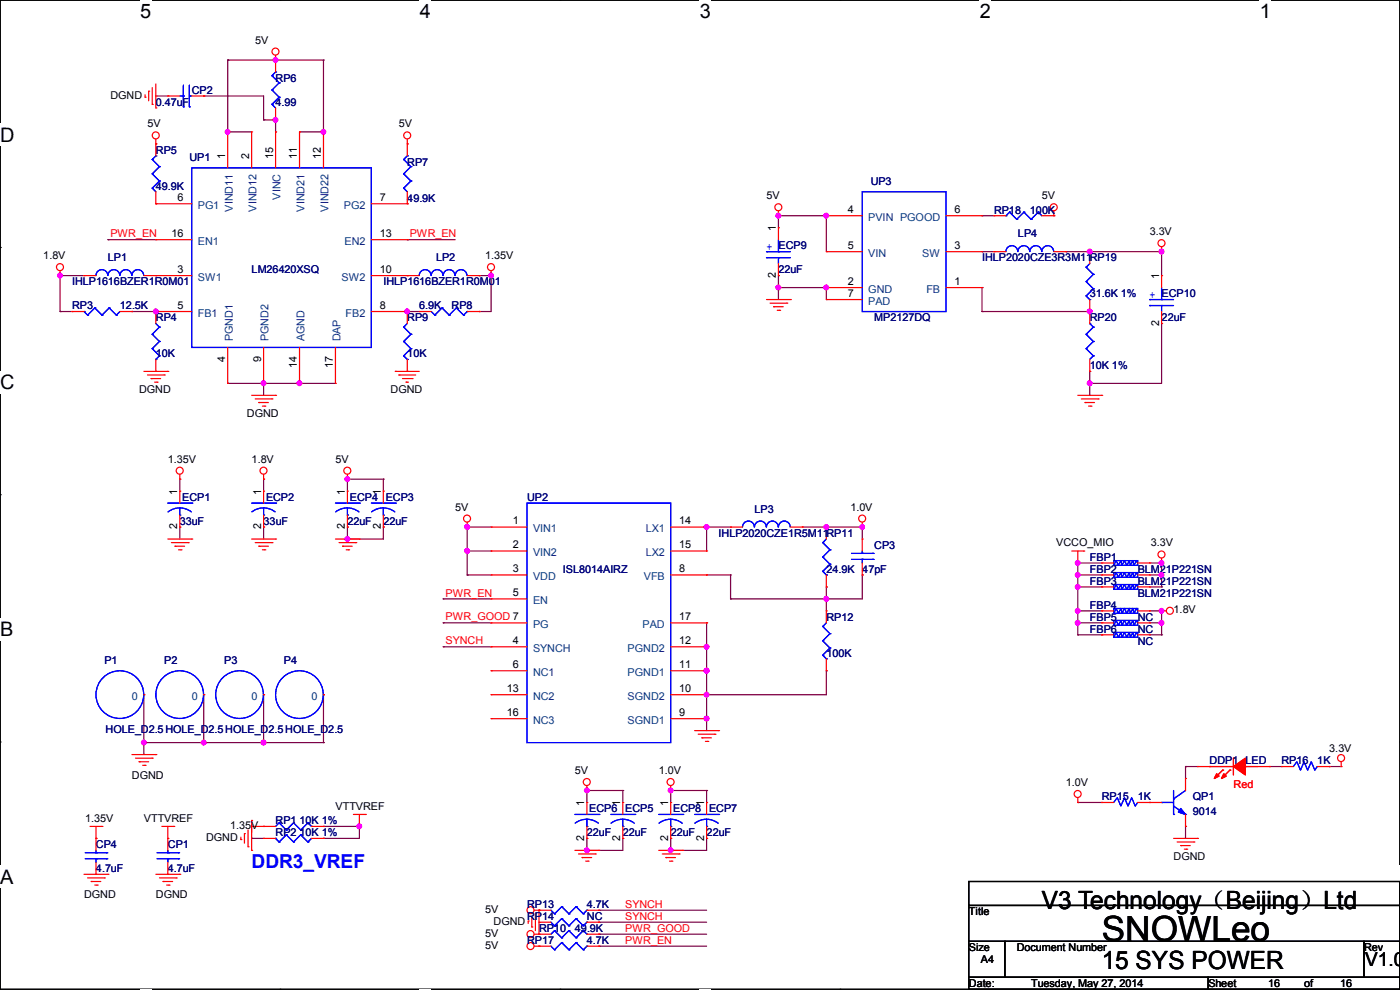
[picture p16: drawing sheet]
<svg xmlns="http://www.w3.org/2000/svg" width="297mm" height="210mm" viewBox="0 0 297 210" stroke-linecap="round" stroke-linejoin="round" font-family="sans-serif">
<defs><g id="words">
<text font-size="7.4" x="233.7" y="199.7">SNOWLeo</text>
<g font-size="5.3">
<text x="221" y="192.8">V3 Technology（Beijing）Ltd</text>
<text x="233.7" y="205.5">15 SYS POWER</text>
</g>
<g font-size="4.2">
<text x="29.7" y="3.9">5</text>
<text x="89.1" y="3.9">4</text>
<text x="148.5" y="3.9">3</text>
<text x="207.9" y="3.9">2</text>
<text x="267.3" y="3.9">1</text>
<text x="0" y="30.1">D</text>
<text x="0" y="82.5">C</text>
<text x="0" y="135">B</text>
<text x="0" y="187.4">A</text>
<text x="297" y="187.4">A</text>
</g>
<text font-size="4.1" fill="#00f" x="53.4" y="184.1">DDR3_VREF</text>
<text font-size="4.1" x="289.6" y="204.9">V1.0</text>
<g font-size="2.3">
<text x="54.1" y="9.2">5V</text>
<text x="23.4" y="20.9">DGND</text>
<text x="31.3" y="27">5V</text>
<text x="84.6" y="27">5V</text>
<text x="47.8" y="33.8" transform="rotate(-90 47.8 33.8)">1</text>
<text x="52.8" y="33.8" transform="rotate(-90 52.8 33.8)">2</text>
<text x="57.9" y="33.8" transform="rotate(-90 57.9 33.8)">15</text>
<text x="63" y="33.8" transform="rotate(-90 63 33.8)">11</text>
<text x="68.1" y="33.8" transform="rotate(-90 68.1 33.8)">12</text>
<text x="37.6" y="42.7">6</text>
<text x="80.6" y="42.7">7</text>
<text x="162.6" y="42.2">5V</text>
<text x="179.9" y="45.2">4</text>
<text x="202.5" y="45.2">6</text>
<text x="221" y="42.2">5V</text>
<text x="36.4" y="50.3">16</text>
<text x="80.6" y="50.3">13</text>
<text x="164.6" y="49.1" transform="rotate(-90 164.6 49.1)">1</text>
<text x="179.9" y="52.8">5</text>
<text x="202.5" y="52.8">3</text>
<text x="243.9" y="49.9">3.3V</text>
<text x="9.2" y="54.9">1.8V</text>
<text x="37.6" y="57.9">3</text>
<text x="80.6" y="57.9">10</text>
<text x="102.9" y="54.9">1.35V</text>
<text x="164.6" y="59" transform="rotate(-90 164.6 59)">2</text>
<text x="245.9" y="59.2" transform="rotate(-90 245.9 59.2)">1</text>
<text x="37.6" y="65.5">5</text>
<text x="80.6" y="65.5">8</text>
<text x="179.9" y="60.5">2</text>
<text x="179.9" y="63">7</text>
<text x="202.5" y="60.5">1</text>
<text x="245.9" y="69.1" transform="rotate(-90 245.9 69.1)">2</text>
<text x="47.8" y="76.8" transform="rotate(-90 47.8 76.8)">4</text>
<text x="55.4" y="76.8" transform="rotate(-90 55.4 76.8)">9</text>
<text x="29.5" y="83.4">DGND</text>
<text x="63" y="78" transform="rotate(-90 63 78)">14</text>
<text x="70.6" y="78" transform="rotate(-90 70.6 78)">17</text>
<text x="82.9" y="83.4">DGND</text>
<text x="52.4" y="88.5">DGND</text>
<text x="35.6" y="98.1">1.35V</text>
<text x="53.4" y="98.1">1.8V</text>
<text x="71.2" y="98.1">5V</text>
<text x="37.6" y="104.9" transform="rotate(-90 37.6 104.9)">1</text>
<text x="55.4" y="104.9" transform="rotate(-90 55.4 104.9)">1</text>
<text x="73.2" y="104.9" transform="rotate(-90 73.2 104.9)">1</text>
<text x="80.8" y="104.9" transform="rotate(-90 80.8 104.9)">1</text>
<text x="37.6" y="112.3" transform="rotate(-90 37.6 112.3)">2</text>
<text x="55.4" y="112.3" transform="rotate(-90 55.4 112.3)">2</text>
<text x="73.2" y="112.3" transform="rotate(-90 73.2 112.3)">2</text>
<text x="80.8" y="112.3" transform="rotate(-90 80.8 112.3)">2</text>
<text x="96.6" y="108.3">5V</text>
<text x="108.8" y="111.3">1</text>
<text x="144.1" y="111.3">14</text>
<text x="180.4" y="108.3">1.0V</text>
<text x="108.8" y="116.3">2</text>
<text x="144.1" y="116.3">15</text>
<text x="224.1" y="115.9">VCCO_MIO</text>
<text x="244.2" y="115.9">3.3V</text>
<text x="108.8" y="121.4">3</text>
<text x="144.1" y="121.4">8</text>
<text x="108.8" y="126.5">5</text>
<text x="144.1" y="131.6">17</text>
<text x="249" y="130.1">1.8V</text>
<text x="108.8" y="136.7">4</text>
<text x="144.1" y="136.7">12</text>
<text x="108.8" y="141.7">6</text>
<text x="144.1" y="141.7">11</text>
<text x="107.5" y="146.8">13</text>
<text x="144.1" y="146.8">10</text>
<text x="107.5" y="151.9">16</text>
<text x="144.1" y="151.9">9</text>
<text x="282" y="159.6">3.3V</text>
<text x="28" y="165.2">DGND</text>
<text x="122" y="164.2">5V</text>
<text x="139.8" y="164.2">1.0V</text>
<text x="226.1" y="166.7">1.0V</text>
<text x="71.2" y="171.8">VTTVREF</text>
<text x="124" y="171" transform="rotate(-90 124 171)">1</text>
<text x="131.6" y="171" transform="rotate(-90 131.6 171)">1</text>
<text x="141.7" y="171" transform="rotate(-90 141.7 171)">1</text>
<text x="149.4" y="171" transform="rotate(-90 149.4 171)">1</text>
<text x="18.1" y="174.3">1.35V</text>
<text x="30.5" y="174.3">VTTVREF</text>
<text x="43.7" y="178.4">DGND</text>
<text x="48.8" y="175.9">1.35V</text>
<text x="124" y="178.4" transform="rotate(-90 124 178.4)">2</text>
<text x="131.6" y="178.4" transform="rotate(-90 131.6 178.4)">2</text>
<text x="141.7" y="178.4" transform="rotate(-90 141.7 178.4)">2</text>
<text x="149.4" y="178.4" transform="rotate(-90 149.4 178.4)">2</text>
<text x="249" y="182.5">DGND</text>
<text x="17.8" y="190.6">DGND</text>
<text x="33.1" y="190.6">DGND</text>
<text x="102.9" y="193.6">5V</text>
<text x="104.7" y="196.2">DGND</text>
<text x="205.5" y="194.1">Title</text>
<text x="102.9" y="201.3">5V</text>
<text x="102.9" y="198.7">5V</text>
<text x="205.5" y="201.8">Size</text>
<text x="215.7" y="201.8">Document Number</text>
<text x="289.4" y="201.8">Rev</text>
<text x="205.5" y="209.4">Date:</text>
<text x="208.1" y="204.3">A4</text>
<text x="218.7" y="209.4">Tuesday, May 27, 2014</text>
<text x="256.3" y="209.4">Sheet</text>
<text x="269" y="209.4">16</text>
<text x="276.7" y="209.4">of</text>
<text x="284.3" y="209.4">16</text>
</g>
<g font-size="2.3" fill="#000080">
<text x="58.5" y="17.4">RP6</text>
<text x="33.1" y="22.4">0.47uF</text>
<text x="40.7" y="19.9">CP2</text>
<text x="58.5" y="22.4">4.99</text>
<text x="33.1" y="32.6">RP5</text>
<text x="40.2" y="34.1">UP1</text>
<text x="86.4" y="35.1">RP7</text>
<text x="33.1" y="40.2">49.9K</text>
<text x="184.7" y="39.2">UP3</text>
<text x="86.4" y="42.8">49.9K</text>
<text x="210.9" y="45.3">RP18</text>
<text x="218.5" y="45.3">100K</text>
<text x="165.2" y="52.9">ECP9</text>
<text x="216" y="50.4">LP4</text>
<text x="22.9" y="55.5">LP1</text>
<text x="53.4" y="58">LM26420XSQ</text>
<text x="92.5" y="55.5">LP2</text>
<text x="165.2" y="58">22uF</text>
<text x="208.3" y="55.5">IHLP2020CZE3R3M11</text>
<text x="231.2" y="55.5">RP19</text>
<text x="15.3" y="60.5">IHLP1616BZER1R0M01</text>
<text x="15.3" y="65.6">RP3</text>
<text x="25.4" y="65.6">12.5K</text>
<text x="81.3" y="60.5">IHLP1616BZER1R0M01</text>
<text x="88.9" y="65.6">6.9K</text>
<text x="95.8" y="65.6">RP8</text>
<text x="231.2" y="63.1">31.6K 1%</text>
<text x="246.4" y="63.1">ECP10</text>
<text x="33.1" y="68.2">RP4</text>
<text x="86.4" y="68.2">RP9</text>
<text x="185.5" y="68.2">MP2127DQ</text>
<text x="231.2" y="68.2">RP20</text>
<text x="246.4" y="68.2">22uF</text>
<text x="33.1" y="75.8">10K</text>
<text x="86.4" y="75.8">10K</text>
<text x="231.2" y="78.3">10K 1%</text>
<text x="38.7" y="106.3">ECP1</text>
<text x="56.4" y="106.3">ECP2</text>
<text x="74.2" y="106.3">ECP4</text>
<text x="81.8" y="106.3">ECP3</text>
<text x="111.8" y="106.3">UP2</text>
<text x="38.1" y="111.3">33uF</text>
<text x="55.9" y="111.3">33uF</text>
<text x="73.7" y="111.3">22uF</text>
<text x="81.3" y="111.3">22uF</text>
<text x="152.5" y="113.9">IHLP2020CZE1R5M11</text>
<text x="160.1" y="108.8">LP3</text>
<text x="175.3" y="113.9">RP11</text>
<text x="185.5" y="116.4">CP3</text>
<text x="231.2" y="119">FBP1</text>
<text x="119.4" y="121.5">ISL8014AIRZ</text>
<text x="175.3" y="121.5">24.9K</text>
<text x="182.9" y="121.5">47pF</text>
<text x="231.2" y="124">FBP3</text>
<text x="231.2" y="121.5">FBP2</text>
<text x="241.4" y="121.5">BLM21P221SN</text>
<text x="241.4" y="124">BLM21P221SN</text>
<text x="175.3" y="131.7">RP12</text>
<text x="231.2" y="131.7">FBP5</text>
<text x="231.2" y="129.1">FBP4</text>
<text x="241.4" y="126.6">BLM21P221SN</text>
<text x="241.4" y="131.7">NC</text>
<text x="231.2" y="134.2">FBP6</text>
<text x="241.4" y="134.2">NC</text>
<text x="241.4" y="136.7">NC</text>
<text x="22.1" y="140.8">P1</text>
<text x="34.8" y="140.8">P2</text>
<text x="47.5" y="140.8">P3</text>
<text x="60.2" y="140.8">P4</text>
<text x="175.3" y="139.3">100K</text>
<text x="22.4" y="155.5">HOLE_D2.5HOLE_D2.5HOLE_D2.5HOLE_D2.5</text>
<text x="256.6" y="162.1">DDP1</text>
<text x="264.2" y="162.1">LED</text>
<text x="271.8" y="162.1">RP16</text>
<text x="279.5" y="162.1">1K</text>
<text x="125" y="172.3">ECP6</text>
<text x="132.6" y="172.3">ECP5</text>
<text x="142.8" y="172.3">ECP8</text>
<text x="150.4" y="172.3">ECP7</text>
<text x="233.7" y="169.8">RP15</text>
<text x="241.4" y="169.8">1K</text>
<text x="253" y="169.8">QP1</text>
<text x="253" y="172.8">9014</text>
<text x="20.4" y="179.9">CP4</text>
<text x="35.6" y="179.9">CP1</text>
<text x="58.5" y="174.8">RP1</text>
<text x="58.5" y="177.4">RP2</text>
<text x="63.5" y="174.8">10K 1%</text>
<text x="63.5" y="177.4">10K 1%</text>
<text x="124.5" y="177.4">22uF</text>
<text x="132.1" y="177.4">22uF</text>
<text x="142.3" y="177.4">22uF</text>
<text x="149.9" y="177.4">22uF</text>
<text x="20.4" y="185">4.7uF</text>
<text x="35.6" y="185">4.7uF</text>
<text x="111.8" y="192.6">RP13</text>
<text x="111.8" y="195.2">RP14</text>
<text x="114.4" y="197.7">RP10</text>
<text x="122" y="197.7">49.9K</text>
<text x="124.5" y="192.6">4.7K</text>
<text x="124.5" y="195.2">NC</text>
<text x="111.8" y="200.2">RP17</text>
<text x="124.5" y="200.2">4.7K</text>
</g>
<g font-size="2.3" fill="#004080">
<text x="42" y="44.3">PG1</text>
<text x="49.4" y="44.9" transform="rotate(-90 49.4 44.9)">VIND11</text>
<text x="54.4" y="44.9" transform="rotate(-90 54.4 44.9)">VIND12</text>
<text x="59.5" y="42.3" transform="rotate(-90 59.5 42.3)">VINC</text>
<text x="64.6" y="44.9" transform="rotate(-90 64.6 44.9)">VIND21</text>
<text x="69.7" y="44.9" transform="rotate(-90 69.7 44.9)">VIND22</text>
<text x="72.9" y="44.3">PG2</text>
<text x="184.2" y="46.8">PVIN PGOOD</text>
<text x="42" y="51.9">EN1</text>
<text x="73.1" y="51.9">EN2</text>
<text x="42" y="59.5">SW1</text>
<text x="72.4" y="59.5">SW2</text>
<text x="184.2" y="54.4">VIN</text>
<text x="195.6" y="54.4">SW</text>
<text x="184.2" y="62.1">GND</text>
<text x="184.2" y="64.6">PAD</text>
<text x="196.5" y="62.1">FB</text>
<text x="42" y="67.1">FB1</text>
<text x="73.3" y="67.1">FB2</text>
<text x="49.4" y="72.4" transform="rotate(-90 49.4 72.4)">PGND1</text>
<text x="57" y="72.4" transform="rotate(-90 57 72.4)">PGND2</text>
<text x="64.6" y="72.4" transform="rotate(-90 64.6 72.4)">AGND</text>
<text x="72.2" y="72.4" transform="rotate(-90 72.2 72.4)">DAP</text>
<text x="113.1" y="112.9">VIN1</text>
<text x="137" y="112.9">LX1</text>
<text x="113.1" y="117.9">VIN2</text>
<text x="137" y="117.9">LX2</text>
<text x="113.1" y="123">VDD</text>
<text x="136.6" y="123">VFB</text>
<text x="113.1" y="128.1">EN</text>
<text x="113.1" y="133.2">PG</text>
<text x="136.3" y="133.2">PAD</text>
<text x="113.1" y="138.3">SYNCH</text>
<text x="113.1" y="143.3">NC1</text>
<text x="133.1" y="143.3">PGND1</text>
<text x="133.1" y="138.3">PGND2</text>
<text x="28" y="148.4">0</text>
<text x="40.7" y="148.4">0</text>
<text x="53.4" y="148.4">0</text>
<text x="66.1" y="148.4">0</text>
<text x="113.1" y="148.4">NC2</text>
<text x="133.1" y="148.4">SGND2</text>
<text x="113.1" y="153.5">NC3</text>
<text x="133.1" y="153.5">SGND1</text>
</g>
<g font-size="2.3" fill="#f00">
<text x="23.4" y="50.3">PWR_EN</text>
<text x="86.9" y="50.3">PWR_EN</text>
<text x="94.5" y="126.5">PWR_EN</text>
<text x="94.5" y="131.6">PWR_GOOD 7</text>
<text x="94.5" y="136.7">SYNCH</text>
<text x="261.7" y="167.2">Red</text>
<text x="132.6" y="192.6">SYNCH</text>
<text x="132.6" y="197.7">PWR_GOOD</text>
<text x="132.6" y="195.1">SYNCH</text>
<text x="132.6" y="200.2">PWR_EN</text>
</g>
<g font-size="2.3" fill="#00f">
<text x="162.6" y="53">+</text>
<text x="243.9" y="63.1">+</text>
</g>
</g></defs>
<path d="M0 0h297v209.8h-297z" fill="none" stroke="#000" stroke-width=".25"/>
<g fill="#fff">
<path d="M29.7 0h2.4v4.8h-2.4z"/>
<path d="M29.7 209.8h2.4v.2h-2.4z"/>
</g>
<path d="M59.4 0h.1M59.4 209.8h.1" fill="none" stroke="#000" stroke-width=".25"/>
<g fill="#fff">
<path d="M89.1 0h2.3v4.8h-2.3z"/>
<path d="M89.1 209.8h2.3v.2h-2.3z"/>
</g>
<path d="M118.8 0h.1M118.8 209.8h.1" fill="none" stroke="#000" stroke-width=".25"/>
<g fill="#fff">
<path d="M148.5 0h2.3v4.8h-2.3z"/>
<path d="M148.5 209.8h2.3v.2h-2.3z"/>
</g>
<path d="M178.2 0h.1M178.2 209.8h.1" fill="none" stroke="#000" stroke-width=".25"/>
<g fill="#fff">
<path d="M207.9 0h2.3v4.8h-2.3z"/>
<path d="M207.9 209.8h2.3v.2h-2.3z"/>
</g>
<path d="M237.6 0h.1M237.6 209.8h.1" fill="none" stroke="#000" stroke-width=".25"/>
<g fill="#fff">
<path d="M267.3 0h2.3v4.8h-2.3z"/>
<path d="M267.3 209.8h2.3v.2h-2.3z"/>
<path d="M0 26.2h3.1v4.8h-3.1z"/>
<path d="M0 78.7h3.1v4.7h-3.1z"/>
</g>
<path d="M0 52.5h.1M297 52.5h.1" fill="none" stroke="#000" stroke-width=".25"/>
<path d="M0 131.1h2.9v4.8h-2.9z" fill="#fff"/>
<path d="M0 104.9h.1M297 104.9h.1" fill="none" stroke="#000" stroke-width=".25"/>
<g fill="#fff">
<path d="M0 183.6h2.9v4.7h-2.9z"/>
<path d="M296.9 183.6h.1v4.7h-.1z"/>
</g>
<path d="M0 157.4h.1M297 157.4h.1M205.5 187h91.5v5.1h-91.5zM205.5 192.1h91.5v7.6h-91.5zM205.5 199.7h7.6v7.6h-7.6zM213.1 199.7h76.2v7.6h-76.2zM289.3 199.7h7.7v7.6h-7.7zM205.5 207.3h50.8v2.5h-50.8zM256.3 207.3h40.7v2.5h-40.7z" fill="none" stroke="#000" stroke-width=".25"/>
<g fill="none" stroke="#800040" stroke-width=".25">
<path d="M48.3 12.7h.1M48.3 12.7v15.3M48.3 12.7h20.3M58.5 12.7h.1M68.6 12.7h.1M68.6 12.7v15.3h-5.1M33.1 20.4h.1M33.1 20.4h2.5M43.2 20.4h.1M43.2 20.4h12.7v5M48.3 28h.1M48.3 28h5.1"/>
<path d="M55.9 25.4h.1M55.9 25.4h2.6M58.5 28h.1M58.5 25.4h.1M58.5 25.4v2.6M63.5 28h.1M12.7 58.5h.1M12.7 58.5v7.6M12.7 58.5h5.1M22.9 50.8h.1M22.9 50.8h10.2M86.4 50.8h.1"/>
<path d="M86.4 50.8h10.2M101.6 58.5h.1M101.6 58.5h2.6M104.2 58.5h.1M104.2 58.5v7.6h-2.6M165.1 58.5h.1M165.1 45.8h.1M165.1 45.8v2.5M165.1 58.5v5M165.1 45.8h10.2M175.3 45.8h.1M175.3 45.8v7.6"/>
<path d="M208.3 53.4h.1M208.3 45.8h.1M208.3 53.4h2.6M208.3 45.8h2.6M226.1 53.4h.1M226.1 53.4h20.3M246.4 53.4h.1M246.4 53.4v5.1M12.7 66.1h.1M12.7 66.1h2.6M28 66.1h.1M28 66.1h5.1"/>
<path d="M86.4 66.1h.1M86.4 66.1h2.5M101.6 66.1h.1M165.1 61h.1M165.1 61h10.2M175.3 61h.1M175.3 61v2.5M208.3 66.1h.1M208.3 61h.1M208.3 66.1h22.9M208.3 61v5.1M231.2 78.8h.1"/>
<path d="M231.2 78.8v5.1M246.4 68.6h.1M246.4 68.6v12.7h-15.2M48.3 81.3h.1M48.3 81.3h22.9M55.9 81.3h.1M55.9 81.3v2.6M63.5 81.3h.1M231.2 81.3h.1M38.1 111.8h.1M38.1 101.6h.1M38.1 101.6v2.6"/>
<path d="M38.1 111.8v2.5M55.9 111.8h.1M55.9 101.6h.1M55.9 101.6v2.6M55.9 111.8v2.5M73.7 111.8h.1M73.7 101.6h.1M73.7 114.3h.1M73.7 101.6v2.6M73.7 111.8v2.5M73.7 101.6h7.6M81.3 101.6h.1"/>
<path d="M81.3 111.8h.1M81.3 101.6v2.6M81.3 111.8v2.5h-7.6M99.1 111.8h.1M99.1 116.9h.1M99.1 111.8h5.1M99.1 116.9h5.1M99.1 111.8v10.2M149.9 111.8h.1M149.9 111.8h5.1M149.9 111.8v5.1M170.2 111.8h.1"/>
<path d="M170.2 111.8h12.7M175.3 111.8h.1M182.9 111.8h.1M182.9 111.8v2.5M228.6 119.4h.1M228.6 119.4v15.3M228.6 119.4h5.1M243.9 119.4h2.5M246.4 119.4h.1M246.4 119.4v5.1M94 127h.1M94 132.1h.1"/>
<path d="M94 137.2h.1M94 127h10.2M94 132.1h10.2M94 137.2h10.2M99.1 122h.1M99.1 122h5.1M149.9 137.2h.1M149.9 132.1h.1M149.9 122h.1M149.9 122h5.1M149.9 132.1v22.9M155 122h.1"/>
<path d="M155 127h.1M155 122v5M175.3 127h.1M175.3 124.5h.1M175.3 124.5v5.1M182.9 122h.1M182.9 122v5h-27.9M228.6 122h.1M228.6 132.1h.1M228.6 134.7h.1M228.6 129.6h.1M228.6 124.5h.1"/>
<path d="M228.6 122h5.1M228.6 132.1h5.1M228.6 124.5h5.1M228.6 134.7h5.1M228.6 129.6h5.1M233.7 134.7h.1M243.9 122h2.5M243.9 132.1h2.5M243.9 124.5h2.5M243.9 134.7h2.5M243.9 129.6h2.5M246.4 122h.1"/>
<path d="M246.4 124.5h.1M246.4 132.1h.1M246.4 129.6h.1M246.4 134.7h.1M246.4 129.6v5.1M30.5 157.5h.1M30.5 147.4v12.7M30.5 157.5h38.1M43.2 157.5h.1M43.2 147.4v10.1M55.9 157.5h.1M55.9 147.4v10.1"/>
<path d="M68.6 147.4h.1M68.6 157.5h.1M68.6 147.4v10.1M149.9 142.3h.1M149.9 152.4h.1M149.9 147.4h.1M175.3 142.3h.1M175.3 142.3v5.1h-25.4M53.4 177.8h.1M53.4 177.8h2.5M68.6 175.3h.1M68.6 177.8h.1"/>
<path d="M68.6 175.3h7.6M76.2 175.3h.1M76.2 175.3v2.5h-7.6M124.5 177.8h.1M124.5 167.7h.1M124.5 167.7v2.5M124.5 177.8v2.6M124.5 167.7h7.6M132.1 167.7h.1M132.1 177.8h.1M132.1 167.7v2.5M132.1 177.8v2.6h-7.6"/>
<path d="M142.3 177.8h.1M142.3 167.7h.1M142.3 167.7h7.6M142.3 167.7v2.5M142.3 177.8v2.6M149.9 167.7h.1M149.9 177.8h.1M149.9 177.8v2.6h-7.6M149.9 167.7v2.5M228.6 170.2h.1M228.6 170.2h5.1M251.5 175.3h.1"/>
<path d="M251.5 162.6h.1M251.5 162.6h2.5M251.5 162.6v2.5M251.5 175.3v2.5M269.3 162.6h.1M269.3 162.6h2.5M282 162.6h.1M282 162.6h2.5M124.5 180.4h.1M127 193.1h.1M127 198.2h.1M127 195.6h.1"/>
<path d="M127 193.1h22.9M127 198.2h22.9M127 195.6h22.9M142.3 180.4h.1M127 200.7h.1M127 200.7h22.9"/>
</g>
<g fill="#f0f" stroke="#f0f" stroke-width=".25">
<circle cx="76.2" cy="175.3" r=".49"/>
<circle cx="73.7" cy="101.6" r=".49"/>
<circle cx="73.7" cy="114.3" r=".49"/>
<circle cx="12.7" cy="58.4" r=".49"/>
<circle cx="48.3" cy="28" r=".49"/>
<circle cx="58.4" cy="12.7" r=".49"/>
<circle cx="68.6" cy="28" r=".49"/>
<circle cx="86.4" cy="66.1" r=".49"/>
<circle cx="104.2" cy="58.4" r=".49"/>
<circle cx="63.5" cy="81.3" r=".49"/>
<circle cx="33" cy="66.1" r=".49"/>
<circle cx="55.9" cy="81.3" r=".49"/>
<circle cx="58.4" cy="25.4" r=".49"/>
<circle cx="124.5" cy="167.7" r=".49"/>
<circle cx="124.5" cy="180.4" r=".49"/>
<circle cx="99.1" cy="116.9" r=".49"/>
<circle cx="99.1" cy="111.8" r=".49"/>
<circle cx="149.9" cy="142.3" r=".49"/>
<circle cx="149.9" cy="137.2" r=".49"/>
<circle cx="149.9" cy="152.4" r=".49"/>
<circle cx="142.3" cy="167.7" r=".49"/>
<circle cx="142.3" cy="180.4" r=".49"/>
<circle cx="149.9" cy="111.8" r=".49"/>
<circle cx="175.3" cy="127" r=".49"/>
<circle cx="175.3" cy="111.8" r=".49"/>
<circle cx="182.9" cy="111.8" r=".49"/>
<circle cx="149.9" cy="147.3" r=".49"/>
<circle cx="175.3" cy="61" r=".49"/>
<circle cx="165.1" cy="61" r=".49"/>
<circle cx="231.2" cy="81.3" r=".49"/>
<circle cx="231.2" cy="53.4" r=".49"/>
<circle cx="231.2" cy="66.1" r=".49"/>
<circle cx="165.1" cy="45.7" r=".49"/>
<circle cx="246.4" cy="53.4" r=".49"/>
<circle cx="175.3" cy="45.7" r=".49"/>
<circle cx="246.4" cy="121.9" r=".49"/>
<circle cx="228.6" cy="132.1" r=".49"/>
<circle cx="228.6" cy="129.6" r=".49"/>
<circle cx="228.6" cy="121.9" r=".49"/>
<circle cx="228.6" cy="124.5" r=".49"/>
<circle cx="228.6" cy="119.4" r=".49"/>
<circle cx="246.4" cy="129.6" r=".49"/>
<circle cx="246.4" cy="132.1" r=".49"/>
<circle cx="246.4" cy="119.4" r=".49"/>
<circle cx="30.5" cy="157.5" r=".49"/>
<circle cx="55.9" cy="157.5" r=".49"/>
<circle cx="43.2" cy="157.5" r=".49"/>
</g>
<g fill="none" stroke="#f00" stroke-width=".25">
<path d="M31.5 19.3h.1M31.5 19.3v2.1M32.3 18.6v3.5M33.1 17.8v5.1M58.5 12.7h.1M58.5 11.7v3.6M30.8 20.6h.1M30.8 20.1v.5M32.3 22.1h.1M33.1 22.9h.1M33.1 30.5h.1M33.1 29.5v3.6"/>
<path d="M35.6 20.4h.1M35.6 20.4h2.5M40.7 20.4h2.5M43.2 20.4h.1M48.3 28h.1M48.3 28v7.6M53.4 28h.1M53.4 28v7.6M58.5 28h.1M58.5 25.4h.1M58.5 22.9v2.5M58.5 28v7.6"/>
<path d="M63.5 28h.1M63.5 28v7.6M68.6 28h.1M68.6 28v7.6M86.4 30.5h.1M86.4 29.5v3.6M12.7 58.5h.1M12.7 57.4v1.1M17.8 58.5h.1M17.8 58.5h2.6M30.5 58.5h10.2M33.1 58.5h.1"/>
<path d="M33.1 43.2h.1M33.1 50.8h.1M33.1 40.7v2.5M33.1 43.2h7.6M33.1 50.8h7.6M78.8 58.5h10.1M78.8 43.2h7.6M78.8 50.8h7.6M86.4 58.5h.1M86.4 43.2h.1M86.4 50.8h.1M86.4 40.7v2.5"/>
<path d="M99.1 58.5h2.5M101.6 58.5h.1M104.2 58.5h.1M104.2 57.4v1.1M165.1 45.8h.1M165.1 48.3h.1M165.1 58.5h.1M165.1 44.7v1.1M165.1 48.3v2.5M165.1 55.9v2.6M175.3 45.8h.1M175.3 53.4h.1"/>
<path d="M175.3 45.8h7.6M175.3 53.4h7.6M200.7 45.8h7.6M200.7 53.4h7.6M208.3 53.4h.1M208.3 45.8h.1M210.9 45.8h.1M210.9 53.4h.1M210.9 45.8h2.5M210.9 53.4h2.5M221 45.8h2.6M223.6 45.8h.1"/>
<path d="M223.6 44.7v1.1M223.6 53.4h2.5M226.1 53.4h.1M231.2 53.4h.1M231.2 53.4v2.5M246.4 53.4h.1M246.4 58.5h.1M246.4 52.4v1M246.4 58.5v2.5M15.3 66.1h.1M15.3 66.1h2.5M25.4 66.1h2.6"/>
<path d="M28 66.1h.1M30.5 78.8h5.1M31.3 79.5h3.5M33.1 66.1h.1M33.1 78.8h.1M33.1 66.1v2.5M33.1 76.2v2.6M33.1 66.1h7.6M34.8 79.5h.1M35.6 78.8h.1M48.3 73.7v7.6M55.9 73.7v7.6"/>
<path d="M63.5 73.7v7.6M71.2 73.7v7.6M78.8 66.1h7.6M83.9 78.8h.1M83.9 78.8h5M84.6 79.5h.1M84.6 79.5h3.6M86.4 66.1h.1M86.4 78.8h.1M86.4 66.1v2.5M86.4 76.2v2.6M88.9 66.1h.1"/>
<path d="M88.9 66.1h2.6M99.1 66.1h2.5M101.6 66.1h.1M162.6 63.5h5.1M163.4 64.3h3.5M164.1 65.1h.1M164.1 65.1h2.1M164.9 65.8h.5M165.4 65.8h.1M166.9 64.3h.1M167.7 63.5h.1M175.3 61h.1"/>
<path d="M175.3 63.5h.1M175.3 63.5h7.6M175.3 61h7.6M200.7 61h7.6M208.3 61h.1M231.2 78.8h.1M231.2 66.1h.1M231.2 63.5v5.1M231.2 76.2v2.6M246.4 68.6h.1M246.4 66.1v2.5M32 80.3h.1"/>
<path d="M32 80.3h2.1M32.8 81.1h.5M33.3 81.1h.1M48.3 81.3h.1M53.4 83.9h5.1M54.1 84.6h3.6M54.9 85.4h.1M54.9 85.4h2M55.7 86.1h.5M55.9 81.3h.1M56.2 86.1h.1M57.7 84.6h.1"/>
<path d="M58.5 83.9h.1M63.5 81.3h.1M71.2 81.3h.1M85.4 80.3h2M86.1 81.1h.1M86.1 81.1h.6M87.4 80.3h.1M228.6 83.9h5.1M229.4 84.6h3.6M230.2 85.4h.1M230.2 85.4h2M230.9 86.1h.5"/>
<path d="M231.4 86.1h.1M233 84.6h.1M233.7 83.9h.1M35.6 114.3h5.1M36.4 115.1h3.5M37.1 115.9h.1M37.1 115.9h2.1M37.9 116.6h.5M38.1 101.6h.1M38.1 104.2h.1M38.1 111.8h.1M38.1 100.6v1"/>
<path d="M38.1 104.2v2.5M38.1 109.3v2.5M38.4 116.6h.1M39.9 115.1h.1M40.7 114.3h.1M53.4 114.3h5.1M54.1 115.1h3.6M54.9 115.9h.1M54.9 115.9h2M55.7 116.6h.5M55.9 101.6h.1M55.9 104.2h.1"/>
<path d="M55.9 111.8h.1M55.9 100.6v1M55.9 104.2v2.5M55.9 109.3v2.5M56.2 116.6h.1M57.7 115.1h.1M58.5 114.3h.1M71.2 114.3h5M71.9 115.1h3.6M72.7 115.9h.1M72.7 115.9h2M73.4 116.6h.6"/>
<path d="M73.7 101.6h.1M73.7 104.2h.1M73.7 111.8h.1M73.7 100.6v1M73.7 104.2v2.5M73.7 109.3v2.5M74 116.6h.1M75.5 115.1h.1M76.2 114.3h.1M81.3 104.2h.1M81.3 111.8h.1M81.3 104.2v2.5"/>
<path d="M81.3 109.3v2.5M99.1 111.8h.1M99.1 110.8v1M104.2 111.8h.1M104.2 116.9h.1M104.2 116.9h7.6M104.2 111.8h7.6M142.3 116.9h7.6M142.3 111.8h7.6M149.9 111.8h.1M149.9 116.9h.1M155 111.8h.1"/>
<path d="M155 111.8h2.5M167.7 111.8h2.5M170.2 111.8h.1M175.3 111.8h.1M175.3 111.8v2.5M182.9 111.8h.1M182.9 114.3h.1M182.9 110.8v1M182.9 114.3v2.6M182.9 119.4v2.6M227.4 116.9h2.5M228.6 119.4h.1"/>
<path d="M228.6 116.9v2.5M229.9 116.9h.1M233.7 119.4h.1M233.7 119.4h2.6M241.3 119.4h2.6M243.9 119.4h.1M246.4 119.4h.1M246.4 118.4v1M104.2 122h.1M104.2 137.2h.1M104.2 127h.1M104.2 132.1h.1"/>
<path d="M104.2 132.1h7.6M104.2 122h7.6M104.2 137.2h7.6M104.2 127h7.6M142.3 132.1h7.6M142.3 122h7.6M142.3 137.2h7.6M149.9 122h.1M149.9 137.2h.1M149.9 132.1h.1M175.3 129.6h.1M175.3 124.5h.1"/>
<path d="M175.3 122v2.5M175.3 129.6v2.5M175.3 139.7v2.6M182.9 122h.1M233.7 124.5h.1M233.7 132.1h.1M233.7 122h.1M233.7 134.7h.1M233.7 129.6h.1M233.7 129.6h2.6M233.7 124.5h2.6M233.7 132.1h2.6"/>
<path d="M233.7 122h2.6M233.7 134.7h2.6M241.3 129.6h2.6M241.3 124.5h2.6M241.3 132.1h2.6M241.3 122h2.6M241.3 134.7h2.6M243.9 124.5h.1M243.9 132.1h.1M243.9 122h.1M243.9 134.7h.1M243.9 129.6h.1"/>
<path d="M246.4 129.6h.1M246.4 129.6h1M30.5 147.4h.1M43.2 147.4h.1M55.9 147.4h.1M68.6 147.4h.1M104.2 142.3h.1M104.2 147.4h.1M104.2 152.4h.1M104.2 142.3h7.6M104.2 152.4h7.6M104.2 147.4h7.6"/>
<path d="M142.3 142.3h7.6M142.3 152.4h7.6M142.3 147.4h7.6M147.4 155h5M148.1 155.7h3.6M148.9 156.5h.1M148.9 156.5h2M149.6 157.3h.6M149.9 152.4h.1M149.9 147.4h.1M149.9 142.3h.1M150.2 157.3h.1"/>
<path d="M151.7 155.7h.1M152.4 155h.1M175.3 142.3h.1M19.1 175.3h2.5M20.4 177.8h.1M20.4 175.3v5.1M21.6 175.3h.1M28 160.1h5.1M28.7 160.8h3.6M29.5 161.6h.1M29.5 161.6h2M30.3 162.3h.5"/>
<path d="M30.8 162.3h.1M32.3 160.8h.1M33.1 160.1h.1M34.3 175.3h2.6M35.6 177.8h.1M35.6 175.3v5.1M36.9 175.3h.1M51.1 178.1h.1M51.1 177.6v.5M51.9 176.8h.1M51.9 176.8v2.1M52.6 179.6h.1"/>
<path d="M52.6 176.1v3.5M53.4 174h.1M53.4 175.3h5.1M53.4 174v6.4M55.9 175.3h.1M55.9 177.8h.1M55.9 177.8h2.6M66.1 175.3h2.5M66.1 177.8h2.5M68.6 175.3h.1M68.6 177.8h.1M75 172.8h2.5"/>
<path d="M76.2 175.3h.1M76.2 172.8v2.5M77.5 172.8h.1M124.5 167.7h.1M124.5 170.2h.1M124.5 177.8h.1M124.5 166.7v1M124.5 170.2v2.6M124.5 175.3v2.5M132.1 170.2h.1M132.1 177.8h.1M132.1 170.2v2.6"/>
<path d="M132.1 175.3v2.5M142.3 167.7h.1M142.3 170.2h.1M142.3 177.8h.1M142.3 166.7v1M142.3 170.2v2.6M142.3 175.3v2.5M149.9 170.2h.1M149.9 177.8h.1M149.9 170.2v2.6M149.9 175.3v2.5M228.6 170.2h.1"/>
<path d="M228.6 169.2v1M233.7 170.2h.1M233.7 170.2h2.6M241.3 170.2h5.1M243.9 170.2h.1M249 177.8h5M249.7 178.6h3.6M250.5 179.4h.1M250.5 179.4h2M251.5 165.1h.1M251.5 175.3h.1M251.5 165.1v2.6"/>
<path d="M251.5 172.8v2.5M253.3 178.6h.1M254 177.8h.1M254 162.6h.1M254 162.6h7.7M256.6 162.6h.1M259.4 163.4h.1M259.4 163.4l-1.5 1.5M260.9 163.4h.1M260.9 163.4l-1.5 1.5M261.7 160.8h.1M261.7 160.8v3.6"/>
<path d="M264.2 162.6h.1M264.2 162.6h5.1M269.3 162.6h.1M271.8 162.6h.1M271.8 162.6h2.6M279.4 162.6h2.6M282 162.6h.1M284.5 162.6h.1M284.5 161.6v1M17.8 185.5h5.1M18.6 186.2h3.5M19.3 187h.1"/>
<path d="M19.3 187h2.1M20.1 187.7h.5M20.4 185.5h.1M20.4 182.9v2.6M20.6 187.7h.1M22.1 186.2h.1M22.9 185.5h.1M33.1 185.5h5M33.8 186.2h3.6M34.6 187h.1M34.6 187h2M35.3 187.7h.6"/>
<path d="M35.6 185.5h.1M35.6 182.9v2.6M35.9 187.7h.1M37.4 186.2h.1M38.1 185.5h.1M53.4 180.4h.1M112.1 195.4h.1M112.1 195.4v.5M112.8 196.6h.1M112.8 194.6v2M113.3 193.1h3.6M113.3 198.2h3.6"/>
<path d="M113.6 193.8h.1M113.6 193.8v3.6M114.3 193.1h.1M114.3 198.2h.1M114.3 195.6h.1M114.3 193.1v5.1M114.3 195.6h2.6M122 180.4h5M122.7 181.1h3.6M123.5 181.9h.1M123.5 181.9h2M124.2 182.7h.6"/>
<path d="M124.5 193.1h2.5M124.5 198.2h2.5M124.5 195.6h2.5M124.8 182.7h.1M126.3 181.1h.1M127 180.4h.1M127 198.2h.1M127 193.1h.1M127 195.6h.1M139.7 180.4h5.1M140.5 181.1h3.6M141.3 181.9h.1"/>
<path d="M141.3 181.9h2M142 182.7h.5M142.5 182.7h.1M144.1 181.1h.1M144.8 180.4h.1M251.2 180.1h.6M251.8 180.1h.1M113.3 200.7h3.6M114.3 200.7h.1M124.5 200.7h2.5M127 200.7h.1"/>
<circle cx="58.4" cy="10.9" r=".74"/>
<circle cx="33" cy="28.7" r=".74"/>
<circle cx="86.4" cy="28.7" r=".74"/>
<circle cx="12.7" cy="56.7" r=".74"/>
<circle cx="104.2" cy="56.7" r=".74"/>
<circle cx="165.1" cy="44" r=".74"/>
<circle cx="223.5" cy="44" r=".74"/>
<circle cx="246.4" cy="51.6" r=".74"/>
<circle cx="38.1" cy="99.8" r=".74"/>
<circle cx="55.9" cy="99.8" r=".74"/>
<circle cx="73.7" cy="99.8" r=".74"/>
<circle cx="99.1" cy="110" r=".74"/>
<circle cx="182.9" cy="110" r=".74"/>
<circle cx="246.4" cy="117.6" r=".74"/>
<circle cx="248.2" cy="129.6" r=".74"/>
<circle cx="124.5" cy="165.9" r=".74"/>
<circle cx="142.3" cy="165.9" r=".74"/>
<circle cx="228.6" cy="168.4" r=".74"/>
<circle cx="284.5" cy="160.8" r=".74"/>
<circle cx="112.5" cy="193.1" r=".74"/>
<circle cx="112.5" cy="198.1" r=".74"/>
<circle cx="112.5" cy="200.7" r=".74"/>
</g>
<g fill="none" stroke="#00f" stroke-width=".25">
<path d="M38.9 18.1v4.5M40.2 18.1v4.5M57.7 19.1h.1M57.7 16h.1M57.7 19.1l1.5 1.5M57.7 16l1.5 1.6M58.5 15.3h.1M58.5 15.3l-.8 .7M59.2 17.6h.1M59.2 17.6l-1.5 1.5M32.3 39.9h.1M32.3 36.9h.1"/>
<path d="M32.3 33.8h.1M32.3 39.9l.8 .8M32.3 36.9l1.5 1.5M32.3 33.8l1.5 1.5M33.1 33.1h.1M33.1 33.1l-.8 .7M33.8 38.4h.1M33.8 35.3h.1M33.8 38.4l-1.5 1.5M33.8 35.3l-1.5 1.6M38.1 20.4h.8M38.9 22.6h.1"/>
<path d="M38.9 20.4h.1M40.2 20.4h.1M40.2 22.6h.1M40.2 20.4h.5M40.7 35.6h38.1v38.1h-38.1zM57.7 22.1h.1M57.7 22.1l.8 .8M59.2 20.6h.1M59.2 20.6l-1.5 1.5M85.6 39.9h.1M85.6 36.9h.1M85.6 33.8h.1"/>
<path d="M85.6 39.9l.8 .8M85.6 36.9l1.6 1.5M85.6 33.8l1.6 1.5M86.4 33.1h.1M86.4 33.1l-.8 .7M87.2 38.4h.1M87.2 35.3h.1M87.2 38.4l-1.6 1.5M87.2 35.3l-1.6 1.6M20.4 58.4a1.25 1.25 0 0 1 1.2-1.2 1.25 1.25 0 0 1 1.3 1.2M22.9 58.4a1.25 1.25 0 0 1 1.3-1.2 1.25 1.25 0 0 1 1.2 1.2M25.4 58.4a1.25 1.25 0 0 1 1.3-1.2 1.25 1.25 0 0 1 1.2 1.2"/>
<path d="M28 58.4a1.25 1.25 0 0 1 1.2-1.2 1.25 1.25 0 0 1 1.3 1.2M88.9 58.4a1.25 1.25 0 0 1 1.3-1.2 1.25 1.25 0 0 1 1.2 1.2M91.5 58.4a1.25 1.25 0 0 1 1.2-1.2 1.25 1.25 0 0 1 1.3 1.2M94 58.4a1.25 1.25 0 0 1 1.3-1.2 1.25 1.25 0 0 1 1.2 1.2M96.6 58.4a1.25 1.25 0 0 1 1.2-1.2 1.25 1.25 0 0 1 1.3 1.2M162.6 53.4h.1M162.6 54.7h.1M162.6 53.4h5.1M162.6 54.7h5.1M165.1 53.4h.1M165.1 54.7h.1M165.1 50.8v2.6"/>
<path d="M165.1 54.7v1.2M182.9 40.7h17.8v25.4h-17.8zM213.4 45.8h.1M213.4 53.4a1.25 1.25 0 0 1 1.3-1.3 1.25 1.25 0 0 1 1.2 1.3M214.2 45h.1M214.2 45l1.5 1.5M214.2 45l-.8 .8M215.7 46.5h.1M215.9 53.4a1.25 1.25 0 0 1 1.3-1.3 1.25 1.25 0 0 1 1.2 1.3M217.2 45h.1M217.2 45l1.5 1.5M217.2 45l-1.5 1.5"/>
<path d="M218.5 53.4a1.25 1.25 0 0 1 1.2-1.3 1.25 1.25 0 0 1 1.3 1.3 1.27 1.27 0 0 1 1.2-1.3 1.27 1.27 0 0 1 1.3 1.3M218.7 46.5h.1M220.3 45h.1M220.3 45l.7 .8M220.3 45l-1.6 1.5M230.4 56.7h.1M230.4 59.7h.1M230.4 56.7l1.5 1.5M230.4 59.7l1.5 1.6M231.2 55.9l-.8 .8M231.9 58.2h.1M231.9 58.2l-1.5 1.5"/>
<path d="M17.8 66.1h.1M17.8 66.1l.8 .7M18.6 66.8h.1M20.1 65.3h.1M20.1 65.3l1.5 1.5M20.1 65.3l-1.5 1.5M21.6 66.8h.1M23.2 65.3h.1M23.2 65.3l1.5 1.5M23.2 65.3l-1.6 1.5M24.7 66.8h.1M25.4 66.1l-.7 .7"/>
<path d="M32.3 70.9h.1M32.3 74h.1M32.3 70.9l1.5 1.5M32.3 74l1.5 1.5M33.1 76.2h.1M33.1 68.6l.7 .8M33.8 69.4h.1M33.8 72.4h.1M33.8 75.5h.1M33.8 69.4l-1.5 1.5M33.8 72.4l-1.5 1.6M33.8 75.5l-.7 .7"/>
<path d="M85.6 69.4h.1M85.6 72.4h.1M85.6 75.5h.1M85.6 69.4l1.6 1.5M85.6 72.4l1.6 1.6M85.6 75.5l.8 .7M86.4 76.2h.1M86.4 68.6l-.8 .8M87.2 70.9h.1M87.2 74h.1M87.2 70.9l-1.6 1.5M87.2 74l-1.6 1.5"/>
<path d="M91.5 66.1l.7 .7M92.2 66.8h.1M93.8 65.3h.1M93.8 65.3l-1.6 1.5M93.8 65.3l1.5 1.5M95.3 66.8h.1M96.8 65.3h.1M96.8 65.3l-1.5 1.5M96.8 65.3l1.5 1.5M98.3 66.8h.1M99.1 66.1h.1M99.1 66.1l-.8 .7"/>
<path d="M230.4 74h.1M230.4 70.9h.1M230.4 62.8h.1M230.4 74l1.5 1.5M230.4 70.9l1.5 1.5M230.4 62.8l.8 .7M231.2 68.6h.1M231.2 63.5h.1M231.2 68.6l.7 .8M231.9 75.5h.1M231.9 72.4h.1M231.9 69.4h.1"/>
<path d="M231.9 61.3h.1M231.9 75.5l-.7 .7M231.9 72.4l-1.5 1.6M231.9 69.4l-1.5 1.5M231.9 61.3l-1.5 1.5M243.9 63.5h.1M243.9 64.8h.1M243.9 63.5h5.1M243.9 64.8h5.1M246.4 63.5h.1M246.4 64.8h.1M246.4 61v2.5"/>
<path d="M246.4 64.8v1.3M35.6 106.7h5.1M38.1 107.7l1.1 .2 1.4 .7M38.1 107.7l-1 .2-1.4 .7M38.1 109.3h.1M38.1 107.7v1.6M40.7 106.7h.1M53.4 106.7h5.1M55.9 107.7l1.1 .2 1.4 .7M55.9 107.7l-1 .2-1.5 .7M55.9 109.3h.1M55.9 107.7v1.6"/>
<path d="M58.5 106.7h.1M71.2 106.7h5M71.2 108.6a4 4 0 0 1 4.9 0M73.7 109.3h.1M73.7 107.7v1.6M76.2 106.7h.1M78.8 106.7h5.1M81.3 107.7l1.1 .2 1.4 .7M81.3 107.7l-1 .2-1.5 .7M81.3 109.3h.1M81.3 107.7v1.6M83.9 106.7h.1"/>
<path d="M111.8 106.7h30.5v50.8h-30.5zM157.5 111.8a1.25 1.25 0 0 1 1.3-1.3 1.25 1.25 0 0 1 1.2 1.3M160.1 111.8a1.25 1.25 0 0 1 1.2-1.3 1.25 1.25 0 0 1 1.3 1.3M162.6 111.8a1.25 1.25 0 0 1 1.3-1.3 1.25 1.25 0 0 1 1.2 1.3M165.1 111.8a1.25 1.25 0 0 1 1.3-1.3 1.25 1.25 0 0 1 1.2 1.3M174.5 115.1h.1M174.5 118.2h.1M174.5 115.1l1.6 1.5M174.5 118.2l1.6 1.5M175.3 114.3l-.8 .8M176.1 116.6h.1M176.1 119.7h.1"/>
<path d="M176.1 116.6l-1.6 1.6M176.1 119.7l-1.6 1.5M180.6 118.7h4.6M180.6 117.4h4.6M182.9 117.4h.1M182.9 118.7h.1M182.9 116.9v.5M182.9 118.7v.7M185.2 118.7h.1M185.2 117.4h.1M236.3 118.9h5v1h-5zM241.3 119.4l-.2-.5-.5 1-.3-1-.5 1-.2-1-.5 1-.6-1-.5 1-.2-1-.5 1-.5-1-.5 1"/>
<path d="M174.5 132.9h.1M174.5 135.9h.1M174.5 139h.1M174.5 121.2h.1M174.5 132.9l1.6 1.5M174.5 135.9l1.6 1.6M174.5 139l.8 .7M174.5 121.2l.8 .8M175.3 139.7h.1M175.3 122h.1M175.3 132.1l-.8 .8M176.1 134.4h.1"/>
<path d="M176.1 137.5h.1M176.1 134.4l-1.6 1.5M176.1 137.5l-1.6 1.5M236.3 124h5v1h-5zM236.3 131.6h5v1h-5zM236.3 121.5h5v1h-5zM236.3 134.2h5v1h-5zM236.3 129.1h5v1h-5zM241.3 124.5l-.2-.5-.5 1-.3-1-.5 1-.2-1-.5 1-.6-1-.5 1-.2-1-.5 1-.5-1-.5 1M241.3 132.1l-.2-.5-.5 1-.3-1-.5 1-.2-1-.5 1-.6-1-.5 1-.2-1-.5 1-.5-1-.5 1M241.3 122l-.2-.5-.5 1-.3-1-.5 1-.2-1-.5 1-.6-1-.5 1-.2-1-.5 1-.5-1-.5 1M241.3 134.7l-.2-.5-.5 1-.3-1-.5 1-.2-1-.5 1-.6-1-.5 1-.2-1-.5 1-.5-1-.5 1"/>
<path d="M241.3 129.6l-.2-.5-.5 1-.3-1-.5 1-.2-1-.5 1-.6-1-.5 1-.2-1-.5 1-.5-1-.5 1M58.5 177.8h.1M58.5 177.8l.7 .8M59.2 174.5h.1M59.2 178.6h.1M59.2 174.5l-.7 .8M59.2 174.5l1.5 1.6M60.7 176.1h.1M60.7 177.1h.1M60.7 177.1l1.6 1.5M60.7 177.1l-1.5 1.5M62.3 174.5h.1"/>
<path d="M62.3 178.6h.1M62.3 174.5l-1.6 1.6M62.3 174.5l1.5 1.6M63.8 176.1h.1M63.8 177.1h.1M63.8 177.1l1.5 1.5M63.8 177.1l-1.5 1.5M65.3 174.5h.1M65.3 178.6h.1M65.3 174.5l-1.5 1.6M65.3 174.5l.8 .8M66.1 175.3h.1"/>
<path d="M66.1 177.8l-.8 .8M122 172.8h5M122 174.6a4 4 0 0 1 4.9 0M124.5 175.3h.1M124.5 173.8v1.5M127 172.8h.1M129.6 172.8h5.1M132.1 173.8l1.1 .1 1.4 .7M132.1 173.8l-1 .1-1.5 .7M132.1 175.3h.1M132.1 173.8v1.5M134.7 172.8h.1"/>
<path d="M139.7 172.8h5.1M139.8 174.6a4 4 0 0 1 4.9 0M142.3 175.3h.1M142.3 173.8v1.5M144.8 172.8h.1M147.4 172.8h5M149.9 173.8l1 .1 1.4 .7M149.9 173.8l-1.1 .1-1.4 .7M149.9 175.3h.1M149.9 173.8v1.5M152.4 172.8h.1M236.3 170.2l.7-1 .8 1.8 .7-1.8 .8 1.8 .8-1.8 .7 1.8 .5-.8"/>
<path d="M246.4 170.2h.1M246.4 170.2h2.6M249 169.5h.1M249 172.8h.1M249 171l2.5 1.8M249 167.7v5.1M251.5 172.8h.1M251.5 167.7l-2.5 1.8M274.4 162.6l.7-1 .8 1.8 .7-1.8 .8 1.8 .8-1.8 .7 1.8 .5-.8M18.1 182.2h4.5M18.1 180.9h4.5M20.4 180.9h.1"/>
<path d="M20.4 182.2h.1M20.4 180.4v.5M20.4 182.2v.7M22.6 182.2h.1M22.6 180.9h.1M33.3 182.2h4.6M33.3 180.9h4.6M35.6 180.9h.1M35.6 182.2h.1M35.6 180.4v.5M35.6 182.2v.7M37.9 182.2h.1"/>
<path d="M37.9 180.9h.1M116.9 193.1l.7 .7M116.9 195.6l.7 .8M117.6 197.4h.1M117.6 193.8h.1M117.6 196.4h.1M117.6 197.4l-.7 .8M117.6 197.4l1.6 1.5M119.2 198.9h.1M119.2 199.9h.1M119.2 192.3h.1M119.2 194.9h.1"/>
<path d="M119.2 199.9l-1.6 1.6M119.2 199.9l1.5 1.6M119.2 192.3l-1.6 1.5M119.2 192.3l1.5 1.5M119.2 194.9l-1.6 1.5M119.2 194.9l1.5 1.5M120.7 197.4h.1M120.7 193.8h.1M120.7 196.4h.1M120.7 197.4l-1.5 1.5M120.7 197.4l1.5 1.5M122.2 198.9h.1"/>
<path d="M122.2 199.9h.1M122.2 192.3h.1M122.2 194.9h.1M122.2 199.9l-1.5 1.6M122.2 199.9l1.5 1.6M122.2 192.3l-1.5 1.5M122.2 192.3l1.5 1.5M122.2 194.9l-1.5 1.5M122.2 194.9l1.5 1.5M123.7 197.4h.1M123.7 193.8h.1M123.7 196.4h.1"/>
<path d="M123.7 197.4l-1.5 1.5M123.7 197.4l.8 .8M124.5 198.2h.1M124.5 193.1h.1M124.5 195.6h.1M124.5 193.1l-.8 .7M124.5 195.6l-.8 .8M116.9 200.7l.7 .8M117.6 201.5h.1M120.7 201.5h.1M123.7 201.5h.1M124.5 200.7h.1"/>
<path d="M124.5 200.7l-.8 .8"/>
<circle cx="25.4" cy="147.3" r="5.1"/>
<circle cx="38.1" cy="147.3" r="5.1"/>
<circle cx="50.8" cy="147.3" r="5.1"/>
<circle cx="63.5" cy="147.3" r="5.1"/>
</g>
<path d="M250.5 171.5l1 1.3-1.5-.5z" fill="#00f" stroke="#00f" stroke-width=".25"/>
<g fill="#f00" stroke="#f00" stroke-width=".25">
<path d="M261.7 162.6l2.5-1.8v3.6z" fill-rule="evenodd"/>
<path d="M258.1 164.1l.5 .5-1 .5z" fill-rule="evenodd"/>
<path d="M259.6 164.1l.5 .5-1 .5z" fill-rule="evenodd"/>
<path d="M261.7 162.6l2.5-1.8v3.6z" fill-rule="evenodd"/>
<path d="M258.1 164.1l.5 .5-1 .5z" fill-rule="evenodd"/>
<path d="M259.6 164.1l.5 .5-1 .5z" fill-rule="evenodd"/>
</g>
<use href="#words"/>
</svg>
